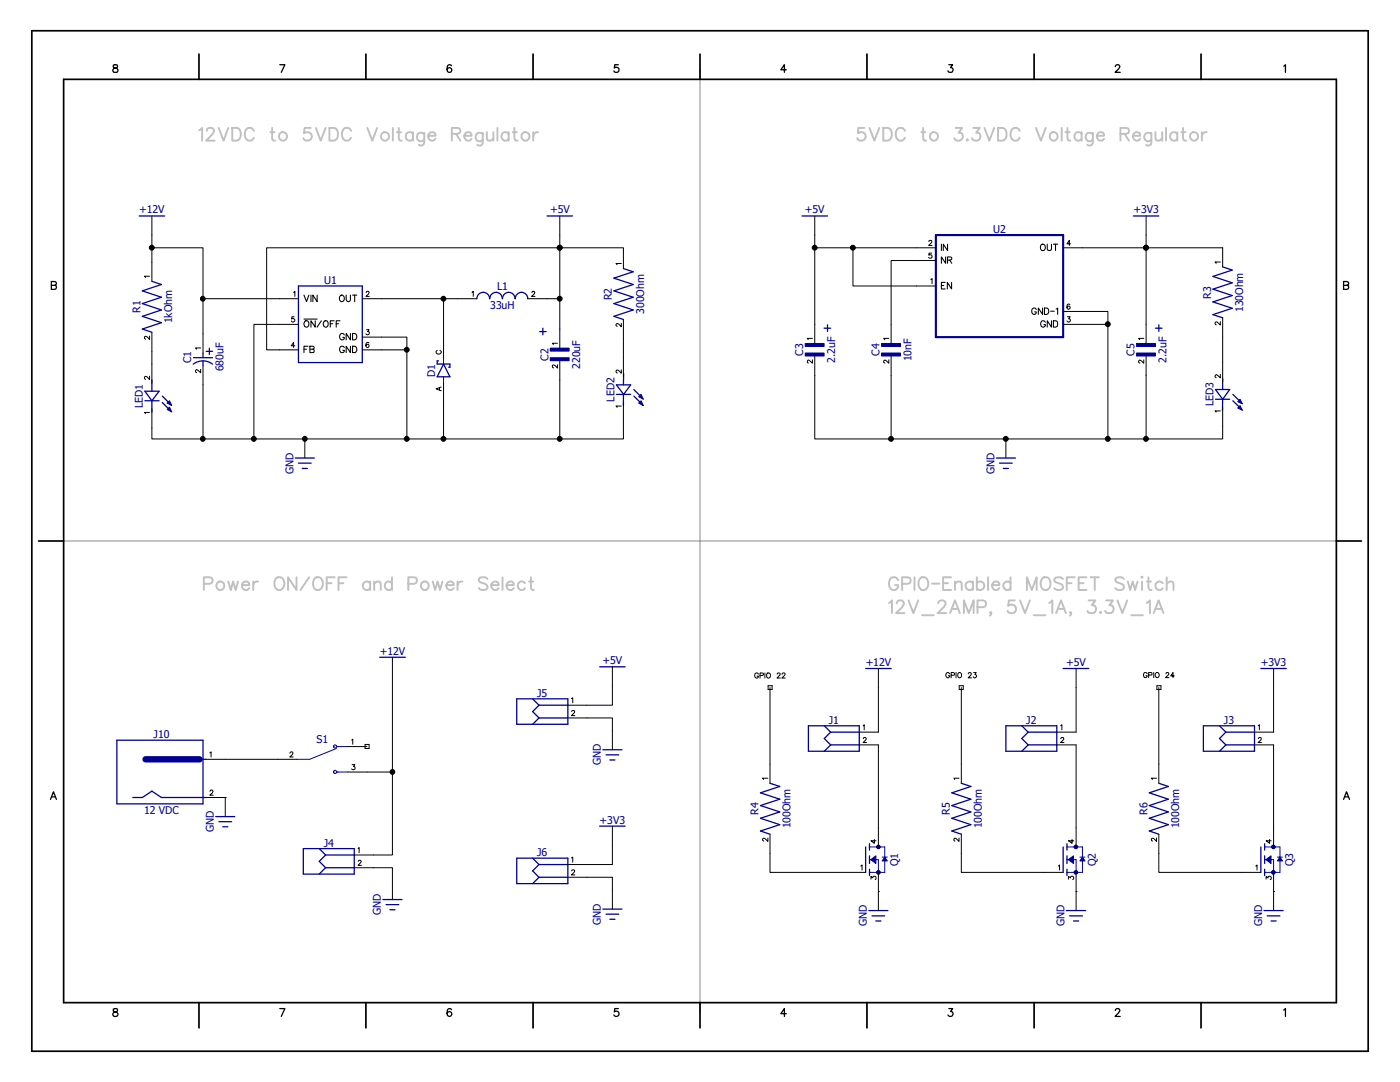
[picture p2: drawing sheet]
<svg xmlns="http://www.w3.org/2000/svg" width="279mm" height="216mm" viewBox="0 0 279 216" stroke-linecap="round" stroke-linejoin="round" font-family="sans-serif">
<defs><g id="words">
<g font-size="2.1" fill="#000096">
<text x="27.8" y="42.6">+12V</text>
<text x="109.8" y="42.6">+5V</text>
<text x="160.6" y="42.6">+5V</text>
<text x="198.2" y="46.5">U2</text>
<text x="226.2" y="42.6">+3V3</text>
<text x="64.7" y="56.6">U1</text>
<text x="99.2" y="57.9">L1</text>
<text x="122.1" y="59.9" transform="rotate(-90 122.1 59.9)">R2</text>
<text x="241.7" y="59.6" transform="rotate(-90 241.7 59.6)">R3</text>
<text x="28" y="62.4" transform="rotate(-90 28 62.4)">R1</text>
<text x="34.4" y="64.5" transform="rotate(-90 34.4 64.5)">1kOhm</text>
<text x="97.8" y="61.7">33uH</text>
<text x="128.5" y="62.6" transform="rotate(-90 128.5 62.6)">300Ohm</text>
<text x="248.1" y="62.3" transform="rotate(-90 248.1 62.3)">130Ohm</text>
<text x="109.4" y="72" transform="rotate(-90 109.4 72)">C2</text>
<text x="160.3" y="71" transform="rotate(-90 160.3 71)">C3</text>
<text x="175.6" y="71" transform="rotate(-90 175.6 71)">C4</text>
<text x="226.4" y="71" transform="rotate(-90 226.4 71)">C5</text>
<text x="38.2" y="72.4" transform="rotate(-90 38.2 72.4)">C1</text>
<text x="44.6" y="74.1" transform="rotate(-90 44.6 74.1)">680uF</text>
<text x="86.9" y="75.2" transform="rotate(-90 86.9 75.2)">D1</text>
<text x="115.8" y="73.6" transform="rotate(-90 115.8 73.6)">220uF</text>
<text x="166.7" y="72.4" transform="rotate(-90 166.7 72.4)">2.2uF</text>
<text x="181.9" y="72.1" transform="rotate(-90 181.9 72.1)">10nF</text>
<text x="232.8" y="72.4" transform="rotate(-90 232.8 72.4)">2.2uF</text>
<text x="28.5" y="81.4" transform="rotate(-90 28.5 81.4)">LED1</text>
<text x="122.6" y="80.1" transform="rotate(-90 122.6 80.1)">LED2</text>
<text x="242.2" y="81.1" transform="rotate(-90 242.2 81.1)">LED3</text>
<text x="58.5" y="94.5" transform="rotate(-90 58.5 94.5)">GND</text>
<text x="198.5" y="94.5" transform="rotate(-90 198.5 94.5)">GND</text>
<text x="75.8" y="130.7">+12V</text>
<text x="120.2" y="132.6">+5V</text>
<text x="172.8" y="132.9">+12V</text>
<text x="212.8" y="132.9">+5V</text>
<text x="251.6" y="132.9">+3V3</text>
<text x="107.2" y="139">J5</text>
<text x="30.6" y="147.3">J10</text>
<text x="63.2" y="148.2">S1</text>
<text x="165.4" y="144.4">J1</text>
<text x="204.8" y="144.4">J2</text>
<text x="244.3" y="144.4">J3</text>
<text x="119.9" y="152.7" transform="rotate(-90 119.9 152.7)">GND</text>
<text x="28.7" y="162.5">12 VDC</text>
<text x="42.7" y="166.1" transform="rotate(-90 42.7 166.1)">GND</text>
<text x="119.7" y="164.4">+3V3</text>
<text x="151.4" y="162.6" transform="rotate(-90 151.4 162.6)">R4</text>
<text x="157.8" y="165.3" transform="rotate(-90 157.8 165.3)">100Ohm</text>
<text x="189.6" y="162.6" transform="rotate(-90 189.6 162.6)">R5</text>
<text x="195.9" y="165.3" transform="rotate(-90 195.9 165.3)">100Ohm</text>
<text x="229" y="162.6" transform="rotate(-90 229 162.6)">R6</text>
<text x="235.3" y="165.3" transform="rotate(-90 235.3 165.3)">100Ohm</text>
<text x="64.6" y="168.9">J4</text>
<text x="107.2" y="170.8">J6</text>
<text x="179.2" y="172.8" transform="rotate(-90 179.2 172.8)">Q1</text>
<text x="218.7" y="172.8" transform="rotate(-90 218.7 172.8)">Q2</text>
<text x="258.1" y="172.8" transform="rotate(-90 258.1 172.8)">Q3</text>
<text x="76" y="182.6" transform="rotate(-90 76 182.6)">GND</text>
<text x="119.9" y="184.5" transform="rotate(-90 119.9 184.5)">GND</text>
<text x="173" y="184.9" transform="rotate(-90 173 184.9)">GND</text>
<text x="212.4" y="184.9" transform="rotate(-90 212.4 184.9)">GND</text>
<text x="251.9" y="184.9" transform="rotate(-90 251.9 184.9)">GND</text>
</g>
</g></defs>
<path d="M0 0h279.4v215.9h-279.4z" fill-rule="evenodd" fill="#fff" stroke="#fff" stroke-width=".34"/>
<path d="M139.7 13.8v188.3M12.5 107.9h254.4" fill="none" stroke="#8a8a8a" stroke-width=".2"/>
<g fill="none" stroke="#c0c0c0" stroke-width=".38">
<path d="M39.8 26l.5-.5v2.6M41.3 26.1a.5 .5 0 0 1 .4-.6h.5a.61 .61 0 0 1 .4 1l-1.5 1.6h1.7M43.6 25.5l1 2.6 1-2.6M46.4 25.5h.8a1.34 1.34 0 0 1 .7 2l-.3 .4-1.2 .2zM50.7 26.1a.94 .94 0 0 0-1.1-.6 .94 .94 0 0 0-.7 1 1.12 1.12 0 0 0 .2 1.2 1.12 1.12 0 0 0 1.2 .2l.4-.4M53.9 26.4h.9M54.3 25.5l.1 2.4 .5 .2M62 25.5h-1.2l-.1 1.1a.9 .9 0 0 1 1.3 0 .9 .9 0 0 1-.2 1.3 .9 .9 0 0 1-1.3-.3M63 25.5l1 2.6 1-2.6M65.7 25.5h.9a1.35 1.35 0 0 1 .6 2.2l-.6 .4h-.9zM70.1 26.1a.94 .94 0 0 0-1.1-.6 .94 .94 0 0 0-.8 1 1.12 1.12 0 0 0 .3 1.2 1.12 1.12 0 0 0 1.2 .2l.4-.4M73.3 25.5l1 2.6 1-2.6"/>
<path d="M78.4 25.5v2.6M79.2 26.4h.9M79.6 25.5l.1 2.4 .5 .2M82.4 26.7a.81 .81 0 0 0-1.2-.1 .81 .81 0 0 0 0 1.2 .81 .81 0 0 0 1.2-.1M82.4 26.4v1.7M84.7 26.5v1.9a.68 .68 0 0 1-1.1 .5M84.7 26.8a.81 .81 0 0 0-1.2-.1 .81 .81 0 0 0 0 1.2 .81 .81 0 0 0 1.2-.1M85.5 27.1h1.4a.75 .75 0 0 0-.9-.8 .75 .75 0 0 0-.5 1 .77 .77 0 0 0 .6 .8 .77 .77 0 0 0 .8-.4M90.2 26.7l1.4-.1a.57 .57 0 0 0 0-1l-1.4-.1v2.6M91 26.7l.9 1.4M92.7 27.1h1.4a.77 .77 0 0 0-1.1-.7 .77 .77 0 0 0-.2 1.3 .73 .73 0 0 0 .7 .4 .73 .73 0 0 0 .6-.4M96.4 26.8a.81 .81 0 0 0-1.2-.1 .81 .81 0 0 0 0 1.2 .81 .81 0 0 0 1.2-.1"/>
<path d="M96.4 26.5v1.9l-.2 .4a.66 .66 0 0 1-1 .1M97.2 26.4l.1 1.5 .6 .2 .6-.5M98.5 26.4v1.7M99.3 25.5v2.6M101.5 26.4v1.7M101.5 26.7a.81 .81 0 0 0-1.2-.1 .81 .81 0 0 0 0 1.2 .81 .81 0 0 0 1.2-.1M102.3 26.4h.9M102.7 25.5v2.1l.1 .3 .5 .2M106.4 26.4v1.7M107.4 26.4a.85 .85 0 0 0-1 .7M172.5 25.5h-1.2l-.1 1.1a.9 .9 0 0 1 1.4 0 .9 .9 0 0 1-.2 1.3 .9 .9 0 0 1-1.3-.3M173.5 25.5l1 2.6 1-2.6"/>
<path d="M176.3 25.5h.8a1.34 1.34 0 0 1 .7 2l-.3 .4-1.2 .2zM180.6 26.1a.94 .94 0 0 0-1.1-.6 .94 .94 0 0 0-.7 1 1.12 1.12 0 0 0 .2 1.2 1.12 1.12 0 0 0 1.2 .2l.4-.4M183.9 26.4h.8M184.2 25.5l.1 2.4 .5 .2M190.7 25.5h1.3l-.7 1a.82 .82 0 0 1 .9 .9 .82 .82 0 0 1-1.1 .7l-.4-.2-.2-.3M193 27.8l.2 .1-.2 .2zM194.2 25.5h1.3l-.7 1a.82 .82 0 0 1 .9 .9 .82 .82 0 0 1-1.1 .7l-.4-.2-.2-.3M196.5 25.5l.9 2.6 1-2.6M199.2 25.5h.8a1.35 1.35 0 0 1 .7 2.2l-.7 .4h-.8zM203.5 26.1a.94 .94 0 0 0-1.1-.6 .94 .94 0 0 0-.7 1 1.12 1.12 0 0 0 .2 1.2 1.12 1.12 0 0 0 1.2 .2l.4-.4M206.8 25.5l.9 2.6 1-2.6M211.9 25.5v2.6"/>
<path d="M212.6 26.4h.9M213 25.5v2.1l.1 .3 .5 .2M215.9 26.7a.81 .81 0 0 0-1.2-.1 .81 .81 0 0 0 0 1.2 .81 .81 0 0 0 1.2-.1M215.9 26.4v1.7M218.1 26.8a.81 .81 0 0 0-1.2-.1 .81 .81 0 0 0 0 1.2 .81 .81 0 0 0 1.2-.1M218.1 26.5v1.9a.68 .68 0 0 1-1.1 .5M218.9 27.1h1.4a.77 .77 0 0 0-1-.7 .77 .77 0 0 0-.3 1.3 .73 .73 0 0 0 .7 .4 .73 .73 0 0 0 .6-.4M223.6 26.7l1.5-.1a.63 .63 0 0 0 0-1l-1.5-.1v2.6M224.5 26.7l.8 1.4M226.1 27.1h1.4a.55 .55 0 0 0-.4-.7 .82 .82 0 0 0-1 1 .82 .82 0 0 0 1.4 .3M229.8 26.5l-.1 2.3a.68 .68 0 0 1-1 .1M229.8 26.8a.81 .81 0 0 0-1.2-.1 .81 .81 0 0 0 0 1.2 .81 .81 0 0 0 1.2-.1"/>
<path d="M230.6 26.4l.1 1.5 .6 .2 .6-.5M231.9 26.4v1.7M232.7 25.5v2.6M234.9 26.4v1.7M234.9 26.7a.81 .81 0 0 0-1.1-.1 .81 .81 0 0 0 0 1.2 .81 .81 0 0 0 1.1-.1M235.8 26.4h.8M236.1 25.5v2.1l.1 .3 .5 .2M239.9 26.4v1.7M240.8 26.4a.85 .85 0 0 0-.9 .7M40.7 116.5h1.1a.68 .68 0 0 0 .6-.4 .68 .68 0 0 0-.1-.7l-.5-.2h-1.1v2.5M45.6 116l.5 1.7 .4-1.7 .5 1.7 .5-1.7M48.3 116.8h1.4a.75 .75 0 0 0-.8-.8 .75 .75 0 0 0-.6 1 .77 .77 0 0 0 .6 .7 .77 .77 0 0 0 .8-.4"/>
<path d="M50.5 116v1.7M51.5 116a.8 .8 0 0 0-1 .8M55 115.5a.98 .98 0 0 1 1.1-.3 .98 .98 0 0 1 .6 1 1.13 1.13 0 0 1-.2 1.2 1.13 1.13 0 0 1-1.3 .2 1.68 1.68 0 0 1-.2-2.1zM59.2 115.2v2.5l-1.7-2.5v2.5M61.7 115.2l-1.7 2.5M62.7 115.5a.98 .98 0 0 1 1.1-.3 .98 .98 0 0 1 .6 1 1.13 1.13 0 0 1-.2 1.2 1.13 1.13 0 0 1-1.3 .2 1.68 1.68 0 0 1-.2-2.1zM65.2 116.4h1M66.8 115.2h-1.6v2.5M67.6 116.4h.9M69.2 115.2h-1.6v2.5M73.9 116.4a.81 .81 0 0 0-1.2-.1 .81 .81 0 0 0 0 1.2 .81 .81 0 0 0 1.2-.2M73.9 116v1.7"/>
<path d="M74.7 116.5l.6-.5 .6 .2 .1 1.5M74.7 116v1.7M78.2 115.2v2.5M78.2 116.4a.81 .81 0 0 0-1.2-.1 .81 .81 0 0 0 0 1.2 .81 .81 0 0 0 1.2-.2M81.5 116.5l1.5-.1a.67 .67 0 0 0 .2-.7 .67 .67 0 0 0-.6-.5h-1.1v2.5M86.4 116l.4 1.7 .5-1.7 .5 1.7 .5-1.7M89.1 116.8h1.5a.78 .78 0 0 0-1.1-.7 .78 .78 0 0 0-.3 1.2 .77 .77 0 0 0 1.4 0M91.3 116v1.7M92.3 116a.85 .85 0 0 0-1 .8M97.3 115.5a1.22 1.22 0 0 0-1.8 0 .6 .6 0 0 0 .6 .7l.7 .3a.62 .62 0 0 1 .5 .5 .62 .62 0 0 1-.3 .6 1.18 1.18 0 0 1-1.5-.3M98 116.8h1.5a.78 .78 0 0 0-1.1-.7 .78 .78 0 0 0-.2 1.2 .77 .77 0 0 0 1.3 0M100.3 115.2v2.5"/>
<path d="M101.1 116.8h1.4a.77 .77 0 0 0-1.1-.7 .77 .77 0 0 0-.2 1.2 .73 .73 0 0 0 .7 .5 .73 .73 0 0 0 .6-.5M104.8 116.4a.81 .81 0 0 0-1.2-.1 .81 .81 0 0 0 0 1.2 .81 .81 0 0 0 1.2-.2M105.6 116h.8M106 115.2v2.4l.6 .1M179.2 115.8a.94 .94 0 0 0-1-.6 .94 .94 0 0 0-.8 1 1.12 1.12 0 0 0 .3 1.1 1.12 1.12 0 0 0 1.2 .3l.3-.5v-.3h-.6M180 116.5h1.1a.68 .68 0 0 0 .6-.4 .68 .68 0 0 0-.1-.7l-.5-.2h-1.1v2.5M181.3 119.8l1 2.5 1-2.5M182.5 115.2v2.5M183.8 115.3a1.2 1.2 0 0 1 1.3 .4 1.2 1.2 0 0 1 0 1.4 .94 .94 0 0 1-1.1 .6 .94 .94 0 0 1-.7-.9 1.76 1.76 0 0 1 .5-1.5zM186 116.5h1.5M188.2 116.4h1M189.8 115.2h-1.6v2.5h1.6"/>
<path d="M190.6 116.5l.6-.5 .6 .2 .1 1.5M190.6 116v1.7M194.2 116v1.7M194.2 116.4a.82 .82 0 0 0-1.2-.2 .82 .82 0 0 0 0 1.3 .82 .82 0 0 0 1.2-.2M194.9 116.4a.82 .82 0 0 1 1.3-.2 .82 .82 0 0 1 0 1.3 .82 .82 0 0 1-1.3-.2M194.9 115.2v2.5M197.2 115.2v2.5M198 116.8h1.4a.77 .77 0 0 0-1.1-.7 .77 .77 0 0 0-.2 1.2 .73 .73 0 0 0 .7 .5 .73 .73 0 0 0 .6-.5M201.7 115.2v2.5M201.7 116.4a.81 .81 0 0 0-1.2-.1 .81 .81 0 0 0 0 1.2 .81 .81 0 0 0 1.2-.2M202.5 119.8h-1.2l-.1 1.1a.9 .9 0 0 1 1.4 0 .9 .9 0 0 1-.2 1.3 .9 .9 0 0 1-1.3-.3M203.6 119.8l1 2.5 .9-2.5"/>
<path d="M204.9 117.7v-2.5l1 2.5 1-2.5v2.5M208.2 115.3a1.2 1.2 0 0 1 1.3 .4 1.2 1.2 0 0 1 0 1.4 .94 .94 0 0 1-1.1 .6 .94 .94 0 0 1-.7-.9 1.76 1.76 0 0 1 .5-1.5zM212.1 115.5a1.22 1.22 0 0 0-1.7 0 .6 .6 0 0 0 .5 .7l.7 .3a.62 .62 0 0 1 .5 .5 .62 .62 0 0 1-.2 .6 1.18 1.18 0 0 1-1.5-.3M212.9 116.4h1M214.5 115.2h-1.6v2.5M215.3 116.4h.9M216.8 115.2h-1.5v2.5h1.5M217.3 119.8h1.3l-.7 1a.82 .82 0 0 1 .9 .9 .82 .82 0 0 1-1.2 .6h-.3l-.3-.4M217.6 115.2h1.7M218.5 115.2v2.5M220.8 119.8h1.3l-.7 1a.82 .82 0 0 1 .9 .9 .82 .82 0 0 1-1.2 .6h-.3l-.2-.4M223 119.8l1 2.5 1-2.5"/>
<path d="M224.3 115.5a1.16 1.16 0 0 0-1.7 0 .6 .6 0 0 0 .5 .7l.7 .3a.62 .62 0 0 1 .5 .5 .62 .62 0 0 1-.2 .6 1.18 1.18 0 0 1-1.5-.3M225.1 116l.5 1.7 .5-1.7 .4 1.7 .5-1.7M227.9 115.1l.1 .1-.1 .1-.1-.1zM227.9 116v1.7M228.9 116h.8M229.2 115.2v2l.1 .4 .5 .1M232.1 116.4a.82 .82 0 0 0-1.2-.2 .82 .82 0 0 0 0 1.3 .82 .82 0 0 0 1.2-.2M232.8 116.5l.7-.5 .6 .2 .1 1.5M232.8 115.2v2.5M177.4 120.3l.6-.5v2.5M178.9 120.4l.2-.3 .3-.3 .7 .1a.57 .57 0 0 1 .2 .9l-.3 .4-1.2 1.1h1.7M184 122.8h2.4"/>
<path d="M187.2 120.4l.2-.3a.8 .8 0 0 1 1.2 0l.1 .2-.1 .5-1.5 1.5h1.7M189.6 122.3l1-2.5 1 2.5M190 121.5h1.2M192.4 122.3v-2.5l.9 2.5 1-2.5v2.5M195.1 121.2l1.5-.2a.7 .7 0 0 0 .2-.7 .7 .7 0 0 0-.6-.5h-1.1v2.5M197.8 122.3h-.2l.1-.2 .1 .2-.2 .6M206.3 122.8h2.3M209.4 120.3l.6-.5v2.5M210.8 122.3l1-2.5 .9 2.5M211.2 121.5h1.2M213.8 122.3h-.3l.2-.2 .1 .2-.3 .6M219.5 122.3l.1-.2 .2 .2z"/>
<path d="M225.8 122.8h2.3M228.9 120.3l.6-.5v2.5M230.3 122.3l.9-2.5 1 2.5M230.6 121.5h1.2"/>
<circle cx="56.5" cy="27.2" r=".84"/>
<circle cx="76.8" cy="27.2" r=".84"/>
<circle cx="104.9" cy="27.2" r=".84"/>
<circle cx="186.4" cy="27.2" r=".84"/>
<circle cx="210.3" cy="27.2" r=".84"/>
<circle cx="238.3" cy="27.2" r=".84"/>
<circle cx="44" cy="116.8" r=".84"/>
<circle cx="84.8" cy="116.8" r=".83"/>
</g>
<g fill="none" stroke="#000" stroke-width=".2">
<path d="M30.3 46.9v2.5h10.2v10.2h15.3M30.3 49.4v2.9M40.5 59.6v10.8M76.1 59.6h15.3M88.5 59.6v8M109.2 59.6h2.5v-10.2h-58.5v20.4h2.6M111.7 46.9v2.5h12.7v.4M111.7 59.6v6.1M162.6 46.9v2.5h20.3M162.6 49.4v15.3M170.2 49.4v7.7h12.7M182.9 52h-5.1v12.7"/>
<path d="M228.7 46.9v2.5h-12.7M244 49.4h-15.3v15.3M30.3 70.1v2.5M40 69.4h-1l.2 .3M40 73.7v.7l-.8-.7-.2 .5 .2 .1M40.5 73v14.6M55.8 64.7h-5.1v22.9M76.1 67.3h5.1v20.3M76.1 69.8h5.1M111.7 75.8v11.8M124.4 67.6v3.8M162.6 74.9v12.7h15.2"/>
<path d="M216 62.1h5.1v25.5h-43.3v-12.7M216 64.7h5.1M228.7 74.9v12.7M244 67.3v5M60.8 87.6h.1M88.5 80.3v7.3M124.4 84.1v3.5h-94.1v-2.2M200.7 87.6h.1M244 85v2.6h-22.9M78.3 135v19.1h-5.1M122.2 136.9v3.8h-5.1M151.3 134.5a.37 .37 0 0 0-.4-.2 .37 .37 0 0 0-.3 .4v.2a.36 .36 0 0 0 .4 .4 .36 .36 0 0 0 .3-.4h-.2"/>
<path d="M151.7 134.8l.6-.1v-.3l-.6-.1v1M152.7 134.3v1M153.1 134.4l.1-.1a.48 .48 0 0 1 .6 .5 .48 .48 0 0 1-.7 .4zM153.3 136.8h.8v.8h-.8zM153.7 137.2v15.3M155.1 134.5a.3 .3 0 0 1 .3-.2 .3 .3 0 0 1 .3 .3l-.6 .7h.6M156.1 134.5l.2-.2 .3 .1v.3l-.6 .6h.7M175.3 137.2v8.9M189.5 134.5a.47 .47 0 0 0-.6-.1 .47 .47 0 0 0-.1 .6 .47 .47 0 0 0 .6 .2l.1-.4h-.2M189.8 134.7h.6l.1-.4-.7-.1v1.1M190.8 134.2v1.1M191.2 134.4a.48 .48 0 0 1 .7 .1 .48 .48 0 0 1-.2 .7 .48 .48 0 0 1-.6-.2 .48 .48 0 0 1 .1-.6z"/>
<path d="M191.4 136.8h.8v.8h-.8zM191.9 137.2v15.3M193.3 134.5a.3 .3 0 0 1 .4-.3 .3 .3 0 0 1 0 .5l-.5 .6h.7M194.3 134.2h.5l-.2 .4a.32 .32 0 0 1 .2 .5 .32 .32 0 0 1-.6-.1M214.8 137.2v8.9M228.9 134.5a.37 .37 0 0 0-.4-.3 .37 .37 0 0 0-.3 .4v.2a.36 .36 0 0 0 .4 .4 .36 .36 0 0 0 .3-.4h-.2M229.2 134.7h.6l.1-.4-.7-.1v1M230.3 134.2v1M230.7 134.3l.1-.1a.48 .48 0 0 1 .6 .5 .48 .48 0 0 1-.6 .5l-.3-.4zM230.9 136.8h.8v.8h-.8zM231.3 137.2v15.3M232.7 134.5l.2-.3 .4 .2-.2 .3-.5 .5h.7"/>
<path d="M234.4 134.9h-.8l.5-.7v1M254.2 137.2v8.9M45 159.1h.1M45 151.5h10.5M78.3 154.1v16.5h-3.8M117.1 143.3h5.1v2.5M175.3 148.6v16.6M214.8 148.6v16.6M254.2 148.6v16.6M74.5 173.1h3.8v2.6M117.1 175h5.1v2.6M122.2 168.7v3.8h-5.1"/>
<path d="M153.7 170.3v3.8h15.3M175.3 177.9h.1M191.9 170.3v3.8h16.5M214.8 177.9h.1M231.3 170.3v3.8h16.5M254.2 177.9h.1"/>
</g>
<g fill="#000" stroke="#000" stroke-width=".2">
<circle cx="30.3" cy="49.4" r=".49"/>
<circle cx="40.5" cy="59.6" r=".48"/>
<circle cx="88.5" cy="59.6" r=".49"/>
<circle cx="111.7" cy="49.4" r=".49"/>
<circle cx="111.7" cy="59.6" r=".49"/>
<circle cx="162.6" cy="49.4" r=".49"/>
<circle cx="170.2" cy="49.4" r=".49"/>
<circle cx="228.7" cy="49.4" r=".49"/>
<circle cx="81.2" cy="69.8" r=".49"/>
<circle cx="221.1" cy="64.7" r=".49"/>
<circle cx="40.5" cy="87.6" r=".48"/>
<circle cx="50.7" cy="87.6" r=".49"/>
<circle cx="60.8" cy="87.6" r=".48"/>
<circle cx="81.2" cy="87.6" r=".49"/>
<circle cx="88.5" cy="87.6" r=".49"/>
<circle cx="111.7" cy="87.6" r=".49"/>
<circle cx="177.8" cy="87.6" r=".49"/>
<circle cx="200.7" cy="87.6" r=".49"/>
<circle cx="221.1" cy="87.6" r=".49"/>
<circle cx="228.7" cy="87.6" r=".49"/>
<circle cx="78.3" cy="154" r=".48"/>
</g>
<path d="M38.6 72.7a3.2 3.2 0 0 1 3.8 0M38.6 71.4h3.8M40.5 70.4v1M40.5 72v1M41.1 70.1h1.3M41.8 69.5v1.2M107.7 66.2h1.3M108.3 65.5v1.3" fill="none" stroke="#000096" stroke-width=".25"/>
<path d="M109.9 71.4h3.7v.6h-3.7z" fill="#000096"/>
<path d="M109.8 71.4h3.8v.6h-3.8z" fill="none" stroke="#000096" stroke-width=".2"/>
<path d="M109.9 69.5h3.7v.6h-3.7z" fill="#000096"/>
<path d="M109.8 69.5h3.8v.6h-3.8z" fill="none" stroke="#000096" stroke-width=".2"/>
<path d="M111.3 68.5h-1.1l.2 .2M111.3 72.8v.6l-.8-.6a.3 .3 0 0 0-.3 .3 .3 .3 0 0 0 .3 .3M111.7 65.7v3.8M111.7 72v3.8" fill="none" stroke="#000" stroke-width=".2"/>
<path d="M164.5 65.5h1.3M165.1 64.8v1.3" fill="none" stroke="#000096" stroke-width=".25"/>
<path d="M160.7 68.6h3.8v.5h-3.8z" fill="#000096"/>
<path d="M160.7 68.5h3.8v.6h-3.8z" fill="none" stroke="#000096" stroke-width=".2"/>
<path d="M160.7 70.5h3.8v.5h-3.8z" fill="#000096"/>
<path d="M160.7 70.4h3.8v.6h-3.8z" fill="none" stroke="#000096" stroke-width=".2"/>
<path d="M162.1 67.5h-1l.2 .3M162.1 71.8v.7l-.7-.7-.3 .3 .1 .2 .1 .1M162.6 64.7v3.8M162.6 71.1v3.8" fill="none" stroke="#000" stroke-width=".2"/>
<path d="M176 68.6h3.7v.5h-3.7z" fill="#000096"/>
<path d="M175.9 68.5h3.8v.6h-3.8z" fill="none" stroke="#000096" stroke-width=".2"/>
<path d="M176 70.5h3.7v.5h-3.7z" fill="#000096"/>
<path d="M175.9 70.4h3.8v.6h-3.8z" fill="none" stroke="#000096" stroke-width=".2"/>
<path d="M177.4 71.8v.7l-.8-.7-.2 .5 .2 .1M177.4 67.5h-1l.2 .3M177.8 64.7v3.8M177.8 71.1v3.8" fill="none" stroke="#000" stroke-width=".2"/>
<path d="M230.6 65.5h1.3M231.3 64.8v1.3" fill="none" stroke="#000096" stroke-width=".25"/>
<path d="M226.9 68.6h3.7v.5h-3.7z" fill="#000096"/>
<path d="M226.8 68.5h3.8v.6h-3.8z" fill="none" stroke="#000096" stroke-width=".2"/>
<path d="M226.9 70.5h3.7v.5h-3.7z" fill="#000096"/>
<g fill="none" stroke="#000096" stroke-width=".2">
<path d="M88.5 71.4v1.2M88.5 75.2v1.3M226.8 70.4h3.8v.6h-3.8zM66.5 149h.1M66.5 154.1h.1M67.1 149.4l-5.3 2.1h-2.5M67.2 149l-.3 .3-.4-.3M67.2 154l-.3 .3-.4-.2M67.2 149a.32 .32 0 0 0-.3-.4 .32 .32 0 0 0-.4 .4M67.2 154a.32 .32 0 0 0-.3-.3 .32 .32 0 0 0-.4 .4M67.2 149h.1M67.2 154.1h.1"/>
<path d="M67.3 154.1h2.1M67.3 149h2.1M173.5 171.5h1.8v2.6M173.5 169h3.1v5.1h-3.1M176.1 171h1M212.9 171.5h1.9v2.6M212.9 169h3.1v5.1h-3.1M215.5 171h1M252.4 171.5h1.8v2.6M252.4 169h3v5.1h-3M254.9 171h1"/>
</g>
<g fill="none" stroke="#000" stroke-width=".2">
<path d="M29.8 55.1h-1l.2 .3M30.3 43.1v3.8M30.3 52.3v3.8M55.8 59.6h3.8M58.6 58.3l.2-.2v1M72.3 59.6h3.8M73.1 58.4l.2-.3 .3 .1 .1 .2-.2 .3-.5 .4h.7M91.4 59.6h3.8M94.2 58.3l.2-.2v1M105.4 59.6h3.8M106.2 58.4l.1-.3 .3 .1 .1 .1-.1 .4-.5 .4h.7M111.7 43.1v3.8"/>
<path d="M124 52.6h-1.1l.2 .2M124.4 49.8v3.8M162.6 43.1v3.8M182.9 49.4h3.9M182.9 52h3.9M182.9 57.1h3.9M185.4 48.2a.3 .3 0 0 1 .3-.2 .3 .3 0 0 1 .3 .3l-.7 .7h.7M185.8 55.8l.2-.2v1M185.9 50.5h-.5v.4a.37 .37 0 0 1 .5 0 .37 .37 0 0 1 0 .6 .37 .37 0 0 1-.6-.1M212.2 49.4h3.8M213.7 48.6h-.8l.5-.6v1M228.7 43.1v3.8"/>
<path d="M243.5 52.3h-1l.2 .2M244 49.4v3.9M29.8 75.1v.6l-.7-.6a.3 .3 0 0 0-.3 .3 .3 .3 0 0 0 .3 .3M29.8 67.1v.6l-.4-.5-.3-.1-.2 .1-.1 .3 .3 .2M30.3 66.3v3.8M30.3 72.6v3.9M55.8 69.8h3.8M55.8 64.7h3.8M58.7 63.2h-.4l-.1 .5a.36 .36 0 0 1 .6-.1 .36 .36 0 0 1-.1 .6 .36 .36 0 0 1-.5-.1M58.8 69h-.7l.5-.7v1M72.3 69.8h3.8M72.3 67.3h3.8"/>
<path d="M73.2 65.8h.5l-.3 .4a.34 .34 0 0 1 .3 .3 .34 .34 0 0 1-.3 .3 .34 .34 0 0 1-.4-.2M73.6 68.5l-.2-.2a.49 .49 0 0 0-.4 .6 .49 .49 0 0 0 .5 .4 .33 .33 0 0 0 0-.6 .33 .33 0 0 0-.5 .3M87.2 69.9a.4 .4 0 0 0-.2 .4 .4 .4 0 0 0 .4 .4h.3a.39 .39 0 0 0 .4-.4 .39 .39 0 0 0-.3-.4M87.7 77.3v.6M88.1 77.2l-1.1 .4 1.1 .4M88.5 67.6v3.8M88.5 76.5v3.8M124 73.8v.7l-.5-.5a.3 .3 0 0 0-.5 0 .3 .3 0 0 0 .2 .4M124 64.5v.7l-.8-.6-.3 .1v.2l.3 .2M124.4 63.8v3.8M124.4 71.4v3.8M212.2 64.7h3.8"/>
<path d="M212.2 62.1h3.8M213 63.2h.6l-.3 .4h.1a.34 .34 0 0 1 .1 .6 .34 .34 0 0 1-.6-.1M213.5 60.8v-.1a.5 .5 0 0 0-.7 .4 .5 .5 0 0 0 .4 .6 .33 .33 0 0 0 .4-.3 .33 .33 0 0 0-.3-.3 .33 .33 0 0 0-.4 .2M228.3 67.5h-1.1l.3 .3M228.3 71.8v.7l-.8-.7-.3 .5 .3 .1M228.7 64.7v3.8M228.7 71.1v3.8M243.5 74.7v.7l-.8-.6-.2 .4 .2 .2M243.5 64.2v.7l-.6-.6a.29 .29 0 0 0-.4 .1 .29 .29 0 0 0 .2 .4M244 63.4v3.9M244 72.3v3.9M29.8 82.3h-1l.2 .2"/>
<path d="M30.3 81.6v3.8M60.8 87.6v3.8M124 81h-1.1l.2 .3M124.4 80.3v3.8M200.7 87.6v3.8M243.5 82h-1l.2 .2M244 81.2v3.8M78.3 131.1v3.9M114 139.4l.3-.2v1.1M122.2 133.1v3.8M175.3 133.4v3.8M214.8 133.4v3.8"/>
<path d="M254.2 133.4v3.8M41.1 151.5h3.9M41.1 159.1h3.9v3.8M41.9 150.2l.2-.2v1M41.9 157.9l.2-.3 .4 .1-.1 .5-.5 .5h.6M55.5 151.5h3.8M57.9 150.3l.2-.3 .3 .1-.1 .5-.5 .4h.7M69.4 149h3.8M69.4 154.1h3.8M70.2 147.7l.2-.2v1M70.3 152.6h.5l-.3 .4a.35 .35 0 0 1 .3 .5 .35 .35 0 0 1-.6-.1M72.9 148.5h.8v.9h-.8z"/>
<path d="M113.3 143.3h3.8M113.3 140.7h3.8M114.1 142a.3 .3 0 0 1 .3-.2 .3 .3 0 0 1 .3 .3l-.7 .7h.7M122.2 145.8v3.8M153.2 155.3h-1l.2 .2M153.7 152.5v3.8M171.5 148.6h3.8M171.5 146.1h3.8M172.3 144.8l.2-.2v1M172.3 147.4l.2-.2 .4 .2-.6 .8h.6M191.4 155.3h-1l.1 .2M191.9 152.5v3.8"/>
<path d="M210.9 148.6h3.9M210.9 146.1h3.9M211.7 144.8l.2-.2v1M211.7 147.4a.29 .29 0 0 1 .4-.2 .29 .29 0 0 1 .2 .4l-.6 .6h.6M230.8 155.3h-1l.2 .2M231.3 152.5v3.8M250.4 148.6h3.8M250.4 146.1h3.8M251.1 144.8l.2-.2v1M251.1 147.4l.2-.2h.3l.1 .4-.6 .6h.7M70.7 173.1h3.8M70.7 170.6h3.8"/>
<path d="M71.5 169.3l.2-.2v1M71.5 171.9l.1-.2h.3l.2 .3-.6 .7h.6M78.3 175.7v3.8M113.3 175h3.8M113.3 172.5h3.8M114 171.2l.3-.2v1M114.1 173.8a.3 .3 0 0 1 .3-.2 .3 .3 0 0 1 .3 .3l-.7 .7h.7M122.2 164.8v3.9M122.2 177.6v3.8M153.2 167.2v.7l-.7-.6-.3 .1v.2l.2 .2M153.7 166.5v3.8M169 174.1h3.8"/>
<path d="M171.8 172.8l.2-.2v1M173.8 175.4v-.5l.4 .3a.35 .35 0 0 1 .6-.3 .35 .35 0 0 1-.1 .6M174.5 167.5v.8l-.7-.5h1M175.3 165.2v3.8M175.3 174.1v7.6M191.4 167.2v.7l-.7-.6-.3 .1v.3l.2 .1M191.9 166.5v3.8M208.4 174.1h3.8M211.2 172.8l.3-.2v1M213.2 175.4v-.5l.5 .3v-.2a.35 .35 0 0 1 .5 0 .35 .35 0 0 1-.1 .5M214 167.5v.8l-.8-.5h1.1M214.8 165.2v3.8"/>
<path d="M214.8 174.1v7.6M230.8 167.2v.7l-.7-.6-.3 .1v.3l.2 .1M231.3 166.5v3.8M247.8 174.1h3.8M250.6 172.8l.3-.2v1M252.7 175.4v-.5l.4 .3a.34 .34 0 0 1 .3-.3 .34 .34 0 0 1 .3 .2 .34 .34 0 0 1-.2 .4M253.4 167.5v.8l-.7-.5h1M254.2 165.2v3.8M254.2 174.1v7.6"/>
</g>
<g fill="none" stroke="#000096" stroke-width=".25">
<path d="M27.8 43.1h5.1M30.3 56.1l1.9 .7-3.8 1.2 3.8 1.3-3.8 1.3 3.8 1.2-3.8 1.3 3.8 1.3-3.8 1.3 1.9 .6M59.6 57.1h12.7v15.2h-12.7zM95.2 59.6a1.27 1.27 0 0 1 1.2-1.3 1.27 1.27 0 0 1 1.3 1.3M97.7 59.6a1.25 1.25 0 0 1 1.3-1.3 1.25 1.25 0 0 1 1.2 1.3M100.3 59.6a1.25 1.25 0 0 1 1.2-1.3 1.25 1.25 0 0 1 1.3 1.3M102.8 59.6a1.25 1.25 0 0 1 1.3-1.3 1.25 1.25 0 0 1 1.2 1.3M109.2 43.1h5.1M124.4 53.6l2 .6-3.9 1.3 3.9 1.3-3.9 1.2 3.9 1.3-3.9 1.3 3.9 1.2-3.9 1.3 1.9 .7M160.1 43.1h5M226.2 43.1h5.1M244 53.3l1.9 .6-3.8 1.3 3.8 1.2-3.8 1.3 3.8 1.3-3.8 1.2 3.8 1.3-3.8 1.3 1.9 .6"/>
<path d="M28.9 78.1h2.8l-1.4 1.9zM28.9 80h2.8M30.3 75.8v2.3M32.4 79l1.2 1.2M87.5 72h-.3v.6h2.6v.7h-.3M88.5 72.6l1.3 2.6h-2.6zM123 76.8h2.9l-1.4 1.9zM123 78.7h2.9M124.4 78.7v2.2M124.5 74.5l-.1 2.3M126.5 77.7l1.2 1.3M126.5 79l1.2 1.2"/>
<path d="M242.6 77.7h2.8l-1.4 2zM242.6 79.7h2.8M244 79.7v2.2M244 75.5v2.2M246 78.7l1.3 1.2M246 80l1.3 1.2M30.3 80v2.2M32.4 80.3l1.2 1.2M58.9 91.4h3.8M59.6 92.4h2.5M60.3 93.5h1M198.8 91.4h3.8"/>
<path d="M199.5 92.4h2.5M200.2 93.5h1.1M75.8 131.1h5.1M103.1 139.4h10.2v5.1h-10.2zM106.3 139.4l1.3 1.3M119.7 133.1h5.1M172.8 133.4h5M212.2 133.4h5.1M251.6 133.4h5.1M23.3 147.7h17.2v12.7h-17.2zM26.5 159.1h1.9l1.9-1.2 1.9 1.2h8.9M40.5 151.5h.6"/>
<path d="M107.6 140.7l-1.3 1.3 1.3 1.3M107.6 143.3h5.7M107.6 143.3l-1.3 1.2M107.6 140.7h5.7M120.3 149.6h3.8M120.9 150.6h2.6M121.7 151.6h1M153.7 156.3l1.9 .6-3.8 1.3 3.8 1.3-3.8 1.2 3.8 1.3-3.8 1.3 3.8 1.2-3.8 1.3 1.9 .7M161.3 144.8h10.2v5.1h-10.2zM164.5 144.8l1.3 1.3M165.8 146.1l-1.3 1.3 1.3 1.2M165.8 148.6h5.7"/>
<path d="M165.8 148.6l-1.3 1.3M165.8 146.1h5.7M191.9 156.3l1.9 .6-3.9 1.3 3.9 1.3-3.9 1.2 3.9 1.3-3.9 1.3 3.9 1.2-3.9 1.3 2 .7M200.7 144.8h10.2v5.1h-10.2zM203.9 144.8l1.3 1.3M205.2 148.6h5.7M205.2 146.1h5.7M205.2 146.1l-1.3 1.3 1.3 1.2M205.2 148.6l-1.3 1.3M231.3 156.3l1.9 .6-3.8 1.3 3.8 1.3-3.8 1.2 3.8 1.3-3.8 1.3 3.8 1.2-3.8 1.3 1.9 .7M240.2 144.8h10.2v5.1h-10.2zM243.4 144.8l1.2 1.3"/>
<path d="M244.6 148.6h5.8M244.6 146.1h5.8M244.6 146.1l-1.2 1.3 1.2 1.2M244.6 148.6l-1.2 1.3M43.1 162.9h3.8M43.7 164h2.5M44.4 165h1.1M60.5 169.3h10.2v5.1h-10.2zM63.7 169.3l1.3 1.3M65 170.6l-1.3 1.3 1.3 1.2M65 173.1h5.7M65 173.1l-1.3 1.3"/>
<path d="M65 170.6h5.7M76.4 179.5h3.8M103.1 171.2h10.2v5.1h-10.2zM106.3 171.2l1.3 1.3M107.6 172.5l-1.3 1.3 1.3 1.2M107.6 175h5.7M107.6 175l-1.3 1.3M107.6 172.5h5.7M119.7 164.8h5.1M172.8 169v5.1M173.5 168.4v1.2M173.5 170.8v1.5"/>
<path d="M173.5 173.4v1.3M212.2 169v5.1M212.9 168.4v1.2M212.9 170.8v1.5M212.9 173.4v1.3M251.6 169v5.1M252.4 168.4v1.2M252.4 170.8v1.5M252.4 173.4v1.3M77 180.5h2.6M77.8 181.5h1M120.3 181.4h3.8"/>
<path d="M120.9 182.4h2.6M121.7 183.4h1M173.4 181.7h3.8M174 182.8h2.6M174.8 183.8h1M212.8 181.7h3.9M213.4 182.8h2.6M214.2 183.8h1.1M252.3 181.7h3.8M252.9 182.8h2.5M253.7 183.8h1"/>
</g>
<path d="M29 151.5h10.8" fill="none" stroke="#000096" stroke-width="1.3"/>
<g fill="#000096" stroke="#000096" stroke-width=".2">
<path d="M33.8 80l.5 .9-.9-.5z"/>
<path d="M33.4 81.7l.4-.5 .5 1z"/>
<path d="M127.9 78.7l.5 1-.9-.5z"/>
<path d="M127.9 80l.5 .9-.9-.5z"/>
<path d="M247 80.1l.5-.4 .4 .9z"/>
<path d="M247 81.4l.5-.5 .4 1z"/>
<path d="M176.6 171l.5 .8h-1z"/>
<path d="M173.8 171.5l1-.7v1.5z"/>
<path d="M216 171l.5 .8h-1z"/>
<path d="M213.2 171.5l1-.7v1.5z"/>
<path d="M255.4 171l.5 .8h-1z"/>
<path d="M252.6 171.5l1.1-.7v1.5z"/>
<circle cx="175.3" cy="174.1" r=".34"/>
<circle cx="175.3" cy="169" r=".34"/>
<circle cx="214.7" cy="174.1" r=".34"/>
<circle cx="214.7" cy="169" r=".34"/>
<circle cx="254.1" cy="174.1" r=".34"/>
<circle cx="254.1" cy="169" r=".34"/>
</g>
<g fill="none" stroke="#000" stroke-width=".21">
<path d="M60.7 58.9l.5 1.3 .4-1.3M62.1 58.9v1.3M63.3 58.9v1.3l-.9-1.3v1.3M68 59a.64 .64 0 0 1 .8 .4 .64 .64 0 0 1-.5 .8 .67 .67 0 0 1-.6-.5 .67 .67 0 0 1 .3-.7zM69.1 58.9v.9l.4 .4 .4-.2v-1.1M70.4 58.9h.8M70.8 58.9v1.3M187.9 48.7v1.3M187.9 57h.4M188.6 56.3h-.7v1.4h.7M188.7 51.3v1.2l-.8-1.2v1.2M189.1 48.7v1.3l-.8-1.3v1.3"/>
<path d="M189.1 51.9l.8-.1v-.4l-.8-.1v1.2M189.5 51.9l.4 .6M189.9 56.3v1.4l-.8-1.4v1.4M207.8 48.9a.59 .59 0 0 1 .8 .1 .59 .59 0 0 1-.1 .8l-.1 .2a.62 .62 0 0 1-.8-.3 .62 .62 0 0 1 .2-.8zM209 48.7v1.1l.4 .2 .4-.2v-1.1M210.2 48.7h.9M210.7 48.7v1.3M60.7 69.7h.5M60.7 63.7h2.6M60.8 64.2l.1-.1a.62 .62 0 0 1 .8 .5 .62 .62 0 0 1-.7 .7l-.2-.2-.1-.3zM61.5 69.1h-.8v1.3M61.8 69.1h.8l.1 .5-.3 .1 .3 .2-.1 .4-.8 .1z"/>
<path d="M61.8 69.7h.6M62.9 64v1.3l-.8-1.3v1.3M64.1 64l-.8 1.3M64.6 64.2l.2-.1a.62 .62 0 0 1 .7 .5 .62 .62 0 0 1-.6 .7l-.3-.2-.1-.3zM65.9 64.6h.5M66.7 64h-.8v1.3M67.1 64.6h.5M67.9 64h-.8v1.3M68.7 66.8a.48 .48 0 0 0-.5-.3 .48 .48 0 0 0-.4 .5 .53 .53 0 0 0 .2 .7 .53 .53 0 0 0 .7-.2v-.2h-.3M68.7 69.4a.48 .48 0 0 0-.5-.3 .48 .48 0 0 0-.4 .5v.3a.47 .47 0 0 0 .4 .5 .47 .47 0 0 0 .5-.5h-.3M69.9 66.5v1.3l-.8-1.3v1.3M69.9 69.1v1.3l-.8-1.3v1.3"/>
<path d="M70.4 66.5h.4a.68 .68 0 0 1 .4 .7 .68 .68 0 0 1-.4 .6h-.4zM70.4 69.1h.4a.68 .68 0 0 1 .4 .6 .68 .68 0 0 1-.4 .7h-.4zM206.8 61.8a.46 .46 0 0 0-.5-.3 .46 .46 0 0 0-.4 .4v.3a.45 .45 0 0 0 .5 .6 .45 .45 0 0 0 .4-.6h-.3M208.1 61.5v1.2l-.9-1.2v1.2M208.4 61.5h.5a.68 .68 0 0 1 .4 .6 .68 .68 0 0 1-.4 .6h-.5zM208.6 64.3a.48 .48 0 0 0-.5-.3 .48 .48 0 0 0-.4 .5 .53 .53 0 0 0 .2 .7 .53 .53 0 0 0 .7-.2v-.2h-.3M209.7 62.1h.7M209.8 64v1.3l-.8-1.3v1.3M210.2 64h.5a.68 .68 0 0 1 .4 .6 .68 .68 0 0 1-.4 .7h-.5zM210.8 61.7l.3-.2v1.2"/>
</g>
<path d="M186.8 46.9h25.4v20.4h-25.4z" fill="none" stroke="#000096" stroke-width=".42"/>
<g fill="none" stroke="#000" stroke-width=".34">
<path d="M6.3 6.1h266.7v203.7h-266.7zM12.7 15.8h254v184.3h-254zM39.7 10.8v5M73 10.8v5M106.4 10.8v5M139.7 10.8v5M173 10.8v5M206.4 10.8v5M239.7 10.8v5M7.7 107.9h5M266.7 107.9h5M39.7 200.1v5"/>
<path d="M73 200.1v5M106.4 200.1v5M139.7 200.1v5M173 200.1v5M206.4 200.1v5M239.7 200.1v5"/>
</g>
<g fill="none" stroke="#000" stroke-width=".25">
<path d="M22.6 13v.4l.2 .1a.57 .57 0 0 1 .6 .2 .57 .57 0 0 1 0 .7l-.8-.1a.57 .57 0 0 1 .1-.6 .57 .57 0 0 1 .5-.2l.2-.1 .1-.3a.58 .58 0 0 0-.9-.1zM55.8 12.9h1.1l-.8 1.5M90.1 13.1l-.1-.1a.51 .51 0 0 0-.7 .2v1a.47 .47 0 0 0 .7 .2 .47 .47 0 0 0-.1-.8 .47 .47 0 0 0-.7 .3M123.4 12.9h-.7l-.1 .7a.53 .53 0 0 1 .8 0 .53 .53 0 0 1-.1 .8 .53 .53 0 0 1-.8-.3M156.9 13.9h-1.1l.7-1v1.5M189.4 12.9h.7l-.4 .6a.5 .5 0 0 1 .4 .8 .5 .5 0 0 1-.9-.2M222.6 13.3l.3-.4 .5 .1 .1 .2-.2 .5-.8 .7h1.1M256.2 13.2l.3-.3v1.5M10.2 56.2h.7l.4 .3-.2 .4h-.2l.2 .1 .2 .2-.2 .5h-.9zM10.2 56.9h.7M268.1 56.9h.7M268.1 56.2h.7l.4 .3-.2 .4h-.2l.2 .1 .2 .2-.2 .5h-.9z"/>
<path d="M10.1 159.5l.6-1.5 .6 1.5M10.3 159h.7M268.1 159.5l.6-1.5 .6 1.5M268.4 159h.7M22.6 201.3v.5l.5 .1a.45 .45 0 0 1 .4 .5 .45 .45 0 0 1-.3 .4l-.6-.1-.1-.2a.8 .8 0 0 1 .9-.7l.1-.3a.58 .58 0 0 0-.9-.2zM55.8 201.3h1.1l-.8 1.5M90.1 201.5l-.1-.2a.51 .51 0 0 0-.7 .2l-.1 .4a.61 .61 0 0 0 .5 .9 .48 .48 0 0 0 .5-.5 .48 .48 0 0 0-.5-.4 .48 .48 0 0 0-.5 .4M123.4 201.3h-.7l-.1 .6a.54 .54 0 0 1 .8 0 .54 .54 0 0 1-.1 .8 .54 .54 0 0 1-.8-.2M156.9 202.3h-1.1l.7-1v1.5M189.4 201.3h.7l-.4 .5a.51 .51 0 0 1 .4 .9 .51 .51 0 0 1-.9-.2M222.6 201.6l.3-.3h.5l.1 .2-.2 .6-.8 .7h1.1M256.2 201.5l.3-.2v1.5"/>
</g>
<use href="#words"/>
</svg>
